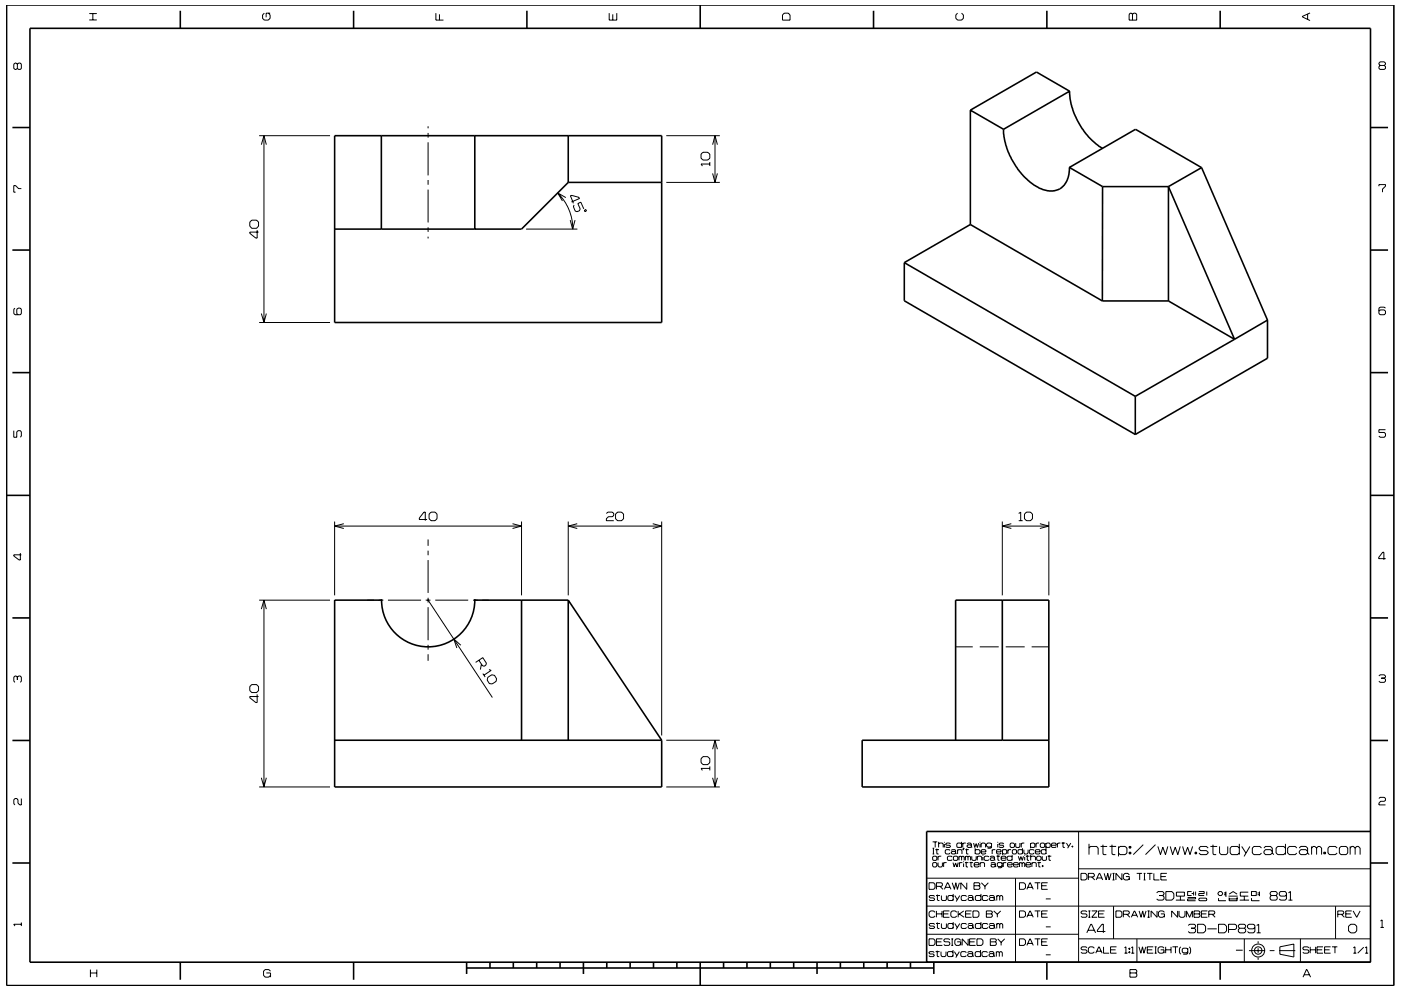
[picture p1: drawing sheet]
<svg xmlns="http://www.w3.org/2000/svg" width="297mm" height="210mm" viewBox="0 0 297 210" stroke-linecap="round" stroke-linejoin="round" font-family="sans-serif">
<g fill="none" stroke="#000" stroke-width=".21">
<path d="M3.7 13.6l-.3-.2h-.2l-.3 .2v.9l.3 .2 .5-.2M3.7 13.6l.2-.2h.4l.2 .2v.9l-.2 .2h-.4l-.2-.2M3.7 13.6v.9M18.9 4.2h1.6M18.9 2.9h1.6M19.7 2.9v1.3M56 2.8l-.3 .4v.7l.3 .4h.9l.4-.4v-.7l-.4-.4M57.3 2.8h-.9v.9M92.4 2.8v1.5h1.6M93.2 3v1.3M129.2 2.8v1.5h1.6v-1.5M129.9 3v1.3"/>
<path d="M166.3 2.8h.8l.4 .4v1.1h-1.6v-1.1zM203 2.8l-.4 .4v.7l.4 .4h.9l.4-.4v-.7l-.4-.4M239.6 2.8h.3l.2 .2 .3-.2h.3l.3 .2v1.3h-1.6v-1.3zM240.1 3v1.3M277.2 3v1.1M277.7 2.7l-1.6 .8v.1l1.6 .8M292.6 13.9l-.2-.3v-.2l.2-.3h.9l.2 .3v.2l-.2 .3M292.6 13.9l-.2 .2v.4l.2 .2h.9l.2-.2v-.4l-.2-.2M292.6 13.9h.9M54.9 28.8h15.1M55.4 30.7l.6-1.9 .5 1.9M56 28.8v39.6"/>
<path d="M90.8 26.8v.4M90.8 28.2v1M90.8 30.2v7M90.8 38.2v1M141.3 38.7h11.3M141.3 28.8h11.3M148.6 32.7l.5-.4h.9l.5 .4v.9l-.5 .3h-.9l-.5-.3zM150.5 34.4v.8M150.5 34.8h-1.9l.3 .4M151.1 36.8l.5 1.9 .5-1.9M151.1 30.7l.5-1.9 .5 1.9M151.6 28.8v9.9"/>
<path d="M292.4 39.5v-.3h1.3v.3l-.6 .6v.7M4.5 40h-.6l-.6-.6h-.4v1.4h.4M53 47.1l.4-.4h1l.4 .4v.9l-.4 .4h-1l-.4-.4zM54.5 48.8v1.7h-.3l-1.2-1v-.3h1.8M90.8 40.2v7M90.8 48.2v1M90.8 50.2v.4M111.5 48.6h10.9M118.2 40.9a10.7 10.7 0 0 1 3.3 7.7M120 41.9l-1.8-1 1.1 1.7M120.9 46.7l.5 1.9 .5-1.9M121.2 42.8l1.6-.7v-.2l-1.6-.5-.3 .1 .7 1.6"/>
<path d="M121.7 43.5l-.1 .3 .4 1 .3 .1 .5-.2 .2-.4-.5-1.1 .6-.3 .7 1.4M124 44.5h.3l-.1 .3h-.3zM3.2 65.4l-.3 .2v.9l.3 .3h1.1l.2-.3v-.9l-.2-.2h-.5l-.2 .2v.9l.2 .3M54.9 68.4h15.1M55.4 66.5l.6 1.9 .5-1.9M293.7 65.4l-.2-.3h-.9l-.2 .3v1.1l.2 .3h.9l.2-.3v-.5l-.2-.3h-.9l-.2 .3M2.9 91.3v1.4h.7v-1.1l.2-.3h.5l.2 .3v.9l-.2 .2M293.7 91.1h-1.3v.6h1.1l.2 .3v.5l-.2 .2h-.9l-.2-.2M4.3 117.3v1.5h-.2l-1.2-.9v-.2h1.6M70.9 110.6v15.7M71 111.6h39.6M72.9 111.1l-1.9 .5 1.9 .5"/>
<path d="M90.5 110.2h-1.6v-.3l1-1.3h.3v1.8M90.8 114.4v1.4M90.8 116.8v1M90.8 118.8v7M91 109l.4-.4h.8l.5 .4v1l-.5 .4h-.8l-.4-.4zM108.7 111.1l1.9 .5-1.9 .5M110.6 110.6v15.7M120.5 110.6v15.7M120.5 111.6h19.8M122.4 111.1l-1.9 .5 1.9 .5M128.6 108.9l.3-.3h.9l.3 .3v.4l-.3 .3h-.8l-.4 .4v.4h1.5M130.5 109l.4-.4h.9l.4 .4v1l-.4 .4h-.9l-.4-.4z"/>
<path d="M138.4 111.1l1.9 .5-1.9 .5M140.3 110.6v45.4M212.5 110.6v15.7M212.5 111.6h9.9M214.4 111.1l-1.9 .5 1.9 .5M216 110.4h.8M216 108.9l.4-.3v1.8M217.2 109l.4-.4h.9l.4 .4v1l-.4 .4h-.9l-.4-.4zM220.5 111.1l1.9 .5-1.9 .5M222.4 110.6v15.7M293.8 118.5h-1.5v-.3l.9-1.1h.2v1.6M54.9 127.3h15.1"/>
<path d="M55.4 129.2l.6-1.9 .5 1.9M56 127.3v39.6M77.9 127.3h1.4M80.3 127.3h1M82.3 127.3h7M90.3 127.3h1M90.8 126.8v1M90.8 128.8v7M90.8 136.8v1M90.8 138.8v1.4M90.8 127.3l13.6 20.6M92.3 127.3h7"/>
<path d="M97.7 136.9l-1.5-1.4 .7 1.9M100.3 127.3h1M102.3 127.3h1.3M202.6 137.2h3.6M207.7 137.2h4M213.2 137.2h4.1M218.7 137.2h3.7M3.7 143.6l-.3-.2h-.2l-.3 .2v.9l.3 .2M3.7 143.6l.2-.2h.4l.2 .2v.9l-.2 .2M3.7 143.6v.6M53 145.6l.4-.4h1l.4 .4v.9l-.4 .4h-1l-.4-.4zM54.5 147.3v1.7h-.3l-1.2-1v-.3h1.8"/>
<path d="M101.5 140l.8 1.2 .4 .1 .3-.2 .1-.4-.7-1.2-1.6 1M102.1 140.9l-.2 1.1M102.4 142.9l.5 .7M103.4 143.7l.9-.6 .6 .1 .4 .8-.1 .5-.9 .6-.5-.1-.5-.7zM103.7 142l.4 .2-1.5 1M141.3 157h11.3M151.1 158.9l.5-1.9 .5 1.9M151.6 157v9.9M292.4 143.4l.2-.3h.9l.2 .3v.2l-.2 .2M292.9 143.8h.6M293.5 143.8l.2 .3v.4l-.2 .2h-.9l-.2-.2M4.5 169.4v1.3h-.3l-.4-.4v-.7l-.2-.2h-.4l-.3 .2v.9l.3 .2"/>
<path d="M54.9 166.9h15.1M55.4 165l.6 1.9 .5-1.9M141.3 166.9h11.3M149.1 160.5h.9l.5 .4v.9l-.5 .4h-.9l-.5-.4v-.9zM150.5 163h-1.9l.3 .4M150.5 162.6v.8M151.1 165l.5 1.9 .5-1.9M197.7 178.6h1M197.7 179.9h.4M197.9 179.9v1.2M198.3 178.6v1.1M198.6 180v1.1h.4"/>
<path d="M199 179l.2-.2h.6l.2 .2v.7M199 178.6v1.1M200.2 178.6v.1M200.2 179v.7M201.5 179l-.2-.2h-.6l-.2 .3 .2 .2h.6l.2 .3-.2 .1h-.6l-.2-.1M203.9 179l-.2-.2h-.7l-.1 .2v.6l.1 .1h.7l.2-.1M203.9 178.6v1.1M204.1 178.8v.9M204.2 179.9h.2l-.2 .4zM204.3 179.9l-.1 .4M204.8 178.8h-.5l-.2 .2M204.9 180v1.1h.4"/>
<path d="M205 179l.2-.2h.6l.2 .2v.6M206 179.4l-.2-.2h-.6l-.2 .2 .2 .3h.6l.2-.1M206 179.6l.1 .1M206.4 178.8l.3 .9 .3-.8 .2 .8 .3-.9M206.8 179.9v1.2M207.8 178.6v.1M207.8 179v.7M208 179l.2-.2h.5l.3 .2v.7M208 178.8v.9M210.2 179l-.2-.2h-.6l-.2 .2v.4l.2 .3h.6l.2-.3M210.2 178.8v.9l-.2 .2h-.6M211.5 178.6v.1"/>
<path d="M211.5 179v.7M212.8 179l-.2-.2h-.6l-.2 .3 .2 .2h.6l.2 .3-.2 .1h-.6l-.2-.1M214.3 178.8h.6l.2 .2v.6l-.2 .1h-.6l-.1-.1v-.6zM215.3 178.8v.8l.2 .1h.6l.1-.1v-.8M216.5 178.8v.9M216.8 179.9v1.2M217.2 178.8h-.5l-.2 .2M218.5 179l.2-.2h.5l.2 .2v.6l-.2 .1h-.5l-.2-.1M218.5 178.8v1.1M219.7 178.8v.9M220.3 178.8h-.5l-.1 .2M220.6 179l.2-.2h.5l.2 .2v.6l-.2 .1h-.5l-.2-.1z"/>
<path d="M221.7 179l.3-.2h.5l.2 .2v.6l-.2 .1h-.5l-.3-.1M221.7 178.8v1.1M221.8 179.9v1.2M222.9 179.3h1l-.1-.5h-.7l-.2 .2v.6l.2 .1h.7l.1-.1M224.2 178.8v.9M224.8 178.8h-.4l-.2 .2M225.1 178.8h.7M225.4 178.6v1.1h.4M226.1 178.8l.5 .8M227 178.8l-.6 1.1M227.3 179.4h.2v.3h-.2zM227.4 179.4v.3"/>
<path d="M228.7 176.4v27.7M230.9 179.9l.3-.4h1.3l.3 .4v1.4M230.9 179v2.3M233.3 179.5h1.4M233.8 179.2v1.9l.2 .2h.6M235.2 179.5h1.4M235.8 179.2v1.9l.2 .2h.5M237.1 179.9l.4-.4h1l.4 .4v1l-.4 .4h-1l-.4-.4M237.1 179.5v2.1M239.4 179.5h.4v.4h-.4zM239.6 179.5v.4M242.4 179.2l-2.1 2.1"/>
<path d="M245 179.2l-2.1 2.1M245.5 179.5l.5 1.8 .5-1.6 .6 1.6 .5-1.8M248.1 179.5l.5 1.8 .6-1.6 .5 1.6 .5-1.8M250.7 179.5l.5 1.8 .6-1.6 .5 1.6 .6-1.8M256.2 179.9l-.4-.4h-1.2l-.4 .4 .4 .5h1.2l.4 .5-.4 .4h-1.2l-.4-.4M256.6 179.5h1.5M257.2 179.2v1.9l.1 .2h.6M258.6 179.5v1.4l.3 .4h1.1l.3-.4v-1.4M262.8 179.9l-.4-.4h-1.2l-.4 .4v1l.4 .4h1.2l.4-.4M262.8 179v2.3M263.3 179.5l.9 1.4M265 179.5l-1.2 2.1"/>
<path d="M267.5 179.9l-.4-.4h-1.2l-.4 .4v1l.4 .4h1.2l.4-.4M268 179.9l.3-.4h1.1l.3 .4v1M272.5 179.9l-.3-.4h-1.3l-.3 .4v1l.3 .4h1.3l.3-.4M272.5 179v2.3M274.9 179.9l-.3-.4h-1.2l-.4 .4v1l.4 .4h1.2l.3-.4M275.5 179.9l.3-.4h1.1l.3 .4v1M278.1 179.9l.3-.4h.4l.3 .4M278.1 179.5v1.8M279.1 179.9l.4-.4h.3l.4 .4v1.4M279.1 179.9v1.4M283.5 179.9l-.4-.4h-1.2l-.3 .4v1l.3 .4h1.2l.4-.4M284.3 179.5h1.1l.3 .4v1l-.3 .4h-1.1l-.3-.4v-1z"/>
<path d="M286.3 179.9l.3-.4h.3l.4 .4M286.3 179.5v1.8M287.3 179.9l.4-.4h.3l.4 .4v1.4M287.3 179.9v1.4M292.4 169.4l.2-.3h.9l.2 .3v.3l-.2 .3h-.8l-.3 .3v.4h1.3M4.5 195.7v.7M4.5 196h-1.6l.3 .4M196.5 198.2h32.2M196.5 192.2h94.1M196.6 186.3h32.1M197 199.1h.9l.3 .4v.7l-.3 .3h-.9zM197 187.2h.9l.3 .4v.7l-.3 .3h-.9z"/>
<path d="M197.7 181.1h.4M197.7 181.8l.2-.2h.6l.1 .2v.5l-.1 .2h-.6l-.2-.2zM197.7 183.1l.2-.1h.6l.1 .1v.6l-.1 .2h-.6l-.2-.2zM198.2 190.2l-.2-.3h-.8l-.2 .3 .2 .3h.8l.2 .3-.2 .2h-.8l-.2-.2M198.2 196.1l-.2-.2h-.8l-.2 .2 .2 .3h.8l.2 .2-.2 .3h-.8l-.2-.2M198.2 193.5l-.2-.3h-.7l-.3 .3v.8l.3 .3h.7l.2-.3M198.3 180.2h.8M198.5 189.9h.8M198.5 195.9h.8M198.5 188h1.1l.2-.2v-.4l-.2-.2h-1.1v1.4M198.5 199.8h1.1M198.5 193.2v1.4"/>
<path d="M198.5 193.8h1.2M198.7 189.7v1.2l.5 .1M198.7 195.7v1.1l.5 .1M198.9 183v.7l.2 .2h.5l.2-.2v-.7M198.9 181.6v.9M199.3 188l.6 .6M199.6 181.6h-.5l-.2 .2M199.6 189.9v.9l.2 .2h.6l.3-.2v-.9M199.6 195.9v.8l.2 .2h.6l.3-.2v-.8M199.7 193.2v1.4M199.8 199.1h-1.3v1.4h1.3M200 193.8h1.1"/>
<path d="M200.1 183v.9M200.2 188.6l.7-1.4h.1l.6 1.4M200.4 188.2h1M200.7 183h-.5l-.1 .1M201.3 193.2h-1.3v1.4h1.3M201.4 199.3l-.2-.2h-.9l-.2 .5 .2 .2h.9l.2 .2v.3l-.2 .2h-.9l-.2-.2M201.4 180.4l-.1-.2h-.7l-.2 .2v.5l.2 .2h.7l.1-.2M201.7 180.4l.2-.2h.5l.2 .2v.5M201.7 199.1h.4M201.9 199.1v1.4M201.9 187.2l.5 1.4 .2-1.4 .4 1.4 .4-1.4M201.9 181.8l-.2-.2h-.7l-.1 .2v.5l.1 .2h.7l.2-.2"/>
<path d="M202.1 183l.2 .9 .3-.9 .3 .9 .3-.9M202.1 190.2l-.2-.3h-.7l-.2 .3v.6l.2 .2h.7l.2-.2M202.1 196.1l-.2-.2h-.7l-.2 .2v.6l.2 .2h.7l.2-.2M202.1 189.6v1.4M202.1 195.6v1.3M202.1 181.8l.2-.2h.6l.2 .2v.5l-.2 .2h-.6l-.2-.2zM202.4 189.9l.5 .9M202.4 195.9l.5 .8M202.6 180.8l-.2-.2h-.5l-.2 .2 .2 .3h.5l.2-.2M202.6 180.9l.2 .2M202.9 193.5l-.3-.3h-.7l-.3 .3v.8l.3 .3h.7l.3-.3M202.9 199.8h.8v.7"/>
<path d="M203 180.4l.2-.2h.6l.2 .2v.7M203 180.2v.9M203.2 193.2v1.4M203.3 181.8l.2-.2 .4 .2M203.3 181.6v.9M203.4 193.8l1 .8M203.4 183v.9M203.5 189.9l-.8 1.3M203.5 195.9l-.8 1.2M203.7 199.5l-.3-.4h-.7l-.3 .4v.7l.3 .3h.7l.3-.3M203.9 181.8v.7M203.9 181.8l.1-.2 .4 .2v.7"/>
<path d="M204 183h-.4l-.2 .1M204.3 182.7v.2M204.3 183.1v.8M204.3 193.2l-1.1 .8M204.6 183h.7M204.7 180.2h.7M204.7 181.6v.9M204.7 181.8l.1-.2 .4 .2M204.7 193.8h1.1M204.8 182.8v1l.4 .1M204.9 190.2l-.2-.3h-.7l-.2 .3v.6l.2 .2h.7l.2-.2M204.9 196.1l-.2-.2h-.7l-.2 .2v.6l.2 .2h.7l.2-.2"/>
<path d="M205 187.2v1.4l-1.3-1.4v1.4M205.2 190.2l.2-.3h.7l.2 .3v.6M205.2 196.1l.2-.2h.7l.2 .2v.6M205.2 181.8v.7M205.2 181.8l.2-.2 .4 .2v.7M205.3 199.1v1.4l-1.3-1.4v1.4M205.6 183h.7M205.6 199.8h1M205.9 182.8v1l.3 .1M206 193.2h-1.3v1.4h1.3M206 181.6v.7l.2 .2h.6l.2-.2v-.7M206.3 193.2h1l.3 .3v.8l-.3 .3h-1z"/>
<path d="M206.3 190.6l-.2-.2h-.7l-.2 .2 .2 .4h.7l.2-.2M206.3 196.5l-.2-.2h-.7l-.2 .2 .2 .4h.7l.2-.2M206.3 190.8l.2 .2M206.3 196.7l.2 .2M206.5 187.2h1.1l.2 .2-.2 .5 .2 .2v.3l-.2 .2h-1.1zM206.5 187.9h1.1M206.5 183.4h1.1l-.2-.4h-.7l-.2 .1v.6l.2 .2h.7l.2-.2M206.8 180.4l.1-.2h.7l.2 .2v.5l-.2 .2h-.7l-.1-.2M206.8 199.1h-1.2v1.4h1.2M207.1 199.1h1l.3 .4v.7l-.3 .3h-1zM207.2 181.8l.2-.2h.5l.2 .2v.7M207.2 181.6v.9"/>
<path d="M207.8 183.1l.2-.1h.6l.1 .1v.8M207.8 183v.9M208 190.2l-.2-.3h-.8l-.2 .3v.6l.2 .2h.8l.2-.2M208 196.1l-.2-.2h-.8l-.2 .2v.6l.2 .2h.8l.2-.2M208 189.6v1.4M208 195.6v1.3M208 180.7h1v-.3l-.2-.2h-.6l-.2 .2v.5l.2 .2h.6l.2-.2M208.1 187.2l.7 .8M208.4 181.3v.2M208.4 181.8v.7M208.8 188v.6M209.1 193.2h1.1l.2 .2-.2 .4 .2 .2v.3l-.2 .3h-1.1z"/>
<path d="M209.1 193.8h1.1M209.5 190.2l-.3-.3h-.7l-.2 .3v.6l.2 .2h.7l.3-.2M209.5 196.1l-.3-.2h-.7l-.2 .2v.6l.2 .2h.7l.3-.2M209.5 187.2l-.7 .8M209.7 181.8l-.2-.2h-.7l-.1 .2v.5l.1 .2h.7l.2-.2M209.7 190.2l.3-.3h.6l.2 .3v.6M209.7 196.1l.3-.2h.6l.2 .2v.6M209.9 181.8l.2-.2h.5l.3 .2v.5M210 199.1h1l.2 .2-.2 .5 .2 .2v.3l-.2 .2h-1zM210 199.8h1M210.1 183.1l.2-.1h.5l.2 .1v.6M210.4 180.2v.9"/>
<path d="M210.7 193.2l.8 .7M210.8 190.6l-.2-.2h-.6l-.3 .2v.2l.3 .2h.6l.2-.2M210.8 196.5l-.2-.2h-.6l-.3 .2v.2l.3 .2h.6l.2-.2M210.8 190.8l.2 .2M210.8 196.7l.2 .2M210.9 182.2l-.3-.3h-.5l-.2 .3 .2 .3h.5l.3-.2M210.9 182.3l.1 .2M211 183.5l-.2-.2h-.5l-.2 .2 .2 .4h.5l.2-.2M211 183.7l.2 .2M211 180.2h-.4l-.2 .2M211.3 181.6h.7M211.3 180.7h1l-.2-.5h-.6l-.2 .2v.5l.2 .2h.6l.2-.2"/>
<path d="M211.3 190.2l.2-.3 .5 .3M211.3 189.9v1.1M211.3 195.9v1M211.3 196.1l.2-.2 .5 .2M211.5 193.9v.7M211.5 199.1l.8 .8M211.6 181.4v1l.3 .1M212 190.2l.2-.3 .4 .3v.8M212 190.2v.8M212 196.1v.8M212 196.1l.2-.2 .4 .2v.8M212.2 193.2l-.7 .7"/>
<path d="M212.3 182h1v-.2l-.2-.2h-.6l-.2 .2v.5l.2 .2h.6l.2-.2M212.3 199.9v.6M212.5 183.1l-.2-.1h-.7l-.2 .1v.5l.2 .2h.7l.2-.2M212.5 183v.9l-.2 .2h-.7M212.6 180.4l.1-.2h.6l.1 .2v.5l-.1 .2h-.6l-.1-.2M212.6 180.2v1.1M212.7 183v.9M213 199.1l-.7 .8M213.4 183h-.5l-.2 .1M213.6 183.4h1l-.1-.4h-.7l-.2 .1v.6l.2 .2h.7l.1-.2M213.7 180.2v.9M214.4 180.2h-.5l-.2 .2"/>
<path d="M214.6 181.8l-.2-.2h-.7l-.2 .2v.5l.2 .2h.7l.2-.2M214.6 181.3v1.2M214.6 180.4l.2-.2h.5l.2 .2v.5l-.2 .2h-.5l-.2-.2zM214.9 183.4h1l-.2-.4h-.6l-.2 .1v.6l.2 .2h.6l.2-.2M215.3 186.3v17.8M215.9 181.6l.3 .9 .2-.8 .3 .8 .3-.9M216.2 183v.9M216.2 183.1l.2-.1 .3 .1M216.2 199.1h.9l.3 .4v.7l-.3 .3h-.9zM216.2 187.2h.9l.3 .4v.7l-.3 .3h-.9zM216.2 193.2h.9l.3 .3v.8l-.3 .3h-.9zM216.7 183.1l.2-.1 .4 .1v.8"/>
<path d="M216.7 183.1v.8M216.8 180.4l-.2-.2h-.6l-.2 .2v.5l.2 .2h.6l.2-.2M217.1 180.2v.7l.2 .2h.5l.2-.2v-.7M217.3 181.3v.2M217.3 181.8v.7M217.5 183.4h1l-.1-.4h-.7l-.2 .1v.6l.2 .2h.7l.1-.2M217.5 181.6h.8M217.7 194.6l.7-1.4 .7 1.4M217.7 188.6l.7-1.4 .7 1.4M217.8 181.4v1l.4 .1M217.9 194.1h1M217.9 188.2h1"/>
<path d="M218.5 181.8l.2-.2h.6l.2 .2v.7M218.5 181.3v1.2M218.8 183.1l.2-.1h.5l.2 .1v.8M218.8 183v.9M219.2 180.4l-.1-.2h-.7l-.2 .2v.5l.2 .2h.7l.1-.2M219.4 199.1h1.2M219.4 193.2h1.2M219.4 187.2h1.2M219.5 180.7h1l-.2-.5h-.6l-.2 .2v.5l.2 .2h.6l.2-.2M219.8 181.8l.2-.2h.5l.2 .2v.5l-.2 .2h-.5l-.2-.2zM220 183h.7M220 187.2v1.4"/>
<path d="M220 193.2v1.4M220 199.1v1.4M220.3 182.8v1l.3 .1M220.8 199.8h1.1M220.8 193.8h1.1M220.8 187.9h1.1M221 183.6h.1v.2h-.1zM221 181.6v.7l.1 .2h.6l.2-.2v-.7M221.1 183.6v.2M221.7 196.6h1.1M221.7 190.7h1.1M221.8 180.4l-.2-.2h-.6l-.2 .2v.5l.2 .2h.6l.2-.2"/>
<path d="M222.1 199.1h-1.3v1.4h1.3M222.1 187.2h-1.3v1.4h1.3M222.1 193.2h-1.3v1.4h1.3M222.1 181.6h.8M222.4 181.4v1l.4 .1M228.7 199.1h61.9M228.7 184.3h61.9M229.2 185.2h.9l.4 .4v.7l-.4 .3h-.9zM230.4 197.9l.9-1.9h.1l.9 1.9M230.5 193.4l-.2-.2h-.9l-.2 .2 .2 .4h.9l.2 .2v.3l-.2 .3h-.9l-.2-.3M230.7 197.3h1.3M230.8 186h1l.2-.2v-.3l-.2-.3h-1v1.4"/>
<path d="M230.8 193.2h.4M230.8 194.6h.4M231 193.2v1.4M231.5 186l.6 .6M231.5 193.2h1.1l-1.1 1.4h1.1M232.4 186.6l.6-1.4h.2l.6 1.4M232.6 186.2h1M232.9 193.8h1.1M234.1 185.2l.4 1.4 .4-1.4 .3 1.4 .4-1.4M234.2 193.2h-1.3v1.4h1.3M234.4 197.6h-1.7v-.3l.9-1.3h.3v1.9M235.9 185.2h.4"/>
<path d="M235.9 186.6h.4M236.1 185.2v1.4M236.1 192.2v6.9M236.6 193.2h1l.3 .3v.8l-.3 .3h-1zM237.9 185.2v1.4l-1.3-1.4v1.4M238.2 193.9h1l.2-.2v-.3l-.2-.2h-1v1.4M238.7 185.9h.7v.7M238.9 193.9l.7 .7M239.4 180.8h.4v.3h-.4zM239.4 185.6l-.3-.4h-.6l-.3 .4v.7l.3 .3h.6l.3-.3M239.6 180.8v.3M239.9 194.6l.6-1.4 .7 1.4"/>
<path d="M240.1 194.1h.9M241 185.2h1.1M241 199.1v5M241.5 193.2l.4 1.4 .4-1.4 .3 1.4 .4-1.4M241.6 185.2v1.4M242.5 185.2h.4M242.5 186.6h.4M242.7 185.2v1.4M243.2 185.2h1.1M243.3 193.2h.5M243.3 194.6h.5M243.5 193.2v1.4"/>
<path d="M243.8 185.2v1.4M244.6 185.2v1.4h1.2M245.2 189.4l.3-.3h1l.3 .3v.2l-.3 .3M245.3 193.2v1.4l-1.2-1.4v1.4M245.8 189.9h.7M246.1 193.8h.8v.8M246.1 185.9h1.1M246.5 189.9l.3 .3v.5l-.3 .2h-1l-.3-.2M246.9 193.5l-.4-.3h-.6l-.3 .3v.8l.3 .3h.6l.4-.3M247.2 189.1h1.3l.4 .4v1l-.4 .4h-1.3zM247.4 185.2h-1.3v1.4h1.3M249.3 190.9h1.9"/>
<path d="M249.4 189.2h1.7v.9h-1.7zM249.7 193.2v1.4l-1.3-1.4v1.4M250 193.2v1.1l.3 .3h.6l.3-.3v-1.1M250.3 190.1v.8M251.5 194.6v-1.4l.7 1.4 .6-1.4v1.4M251.8 190.4h1.7v.3h-1.7v.3h1.7M251.9 196.3l.3-.3h1l.3 .3v.3l-.3 .3M252.5 196.9h.7M252.6 189.1h-.8v.8h.8M252.6 189.5h.5M253.1 189.1v.8M253.1 193.2h1.1l.2 .2-.2 .4 .2 .3v.2l-.2 .3h-1.1z"/>
<path d="M253.1 193.8h1.1M253.2 196.9l.3 .2v.5l-.3 .3h-1l-.3-.3M253.4 180.8h.3v.3h-.3zM253.5 189.1v.8M253.5 180.8v.3M253.9 196h1.3l.4 .5v.9l-.4 .5h-1.3zM254.2 189.1h1.1v.4h-1.1v.4h1.1M254.2 190.7l.1-.2h1.4l.2 .4-.2 .1h-1.4zM254.7 193.8h1.1M255.9 189.1v.8M256 193.2h-1.3v1.4h1.3M256 197h2"/>
<path d="M256.3 193.9h1l.3-.2v-.3l-.3-.2h-1v1.4M257 193.9l.6 .7M258.4 190.5v.5h1.5M258.4 196h1.2l.5 .5v.9l-.5 .5h-1.2zM258.5 189.1h.4l.3 .3v.2l-.3 .3h-.4l-.3-.3v-.2zM259.5 189.4h.4M259.5 189.8h.4M259.9 189.1v1.1M260.5 197.1h1.4l.3-.2v-.6l-.3-.3h-1.4v1.9M260.5 190.1h1.9M260.6 190.7h1.7M260.6 190.4v.6h1.7v-.6"/>
<path d="M260.6 189.6l.8-.5 .9 .5M262.8 196.9l-.3-.3v-.3l.3-.3h1l.3 .3v.3l-.3 .3M262.8 196.9l-.3 .2v.5l.3 .3h1l.3-.3v-.5l-.3-.2M262.8 196.9h1M262.8 190.9h2M263.8 190.1v.8M263.8 199.1v5M264.7 189.2h-1.7v.9h1.7M265.3 189.1h1.1v.8h-1.1zM265.3 190.5v.5h1.7M266.1 196.7l-.3 .3h-1l-.3-.3v-.4l.3-.3h1l.3 .3v1.3l-.3 .3h-1l-.3-.3M266.4 197.9h.9"/>
<path d="M266.4 196.3l.5-.3v1.9M266.6 189.4h.4M266.6 189.8h.4M266.7 199.6v.5M267 189.1v1M269.5 189.9h1M269.5 189.9l-.2-.3 .2-.5h1l.3 .3v.2l-.3 .3M269.5 189.9l-.2 .3v.5l.2 .2h1l.3-.2v-.5l-.3-.3M269.7 180.6l-.3-.4h-1.1l-.3 .4v.3l.3 .4h1.1l.3-.4M269.7 180.9l.4 .4M272.8 189.8l-.3 .3h-1l-.3-.3v-.4l.3-.3h1l.3 .3v1.3l-.3 .2h-1l-.3-.2M273.2 190.9h.8"/>
<path d="M273.2 189.4l.4-.3v1.8M275.7 199.1v5M277.2 180.6l-.3-.4h-1.1l-.3 .4v.3l.3 .4h1.1l.3-.4M277.2 180.9l.4 .4M280.7 180.8h.3v.3h-.3zM280.9 180.8v.3M283.2 192.2v6.9M283.6 193.9h1.1l.2-.2v-.3l-.2-.2h-1.1v1.4M284.4 193.9l.6 .7M285.3 193.8h1.1M285.9 196.5l.5-.5h.8l.5 .5v.9l-.5 .5h-.8l-.5-.5zM286.6 193.2h-1.3v1.4h1.3"/>
<path d="M286.9 193.2l.8 1.4 .7-1.4M292.7 195.4l.3-.3v1.6M292.7 196.7h.7M19.2 206.4h1.3M19.2 205.7v1.6M20.5 205.7v1.6M56.5 206.4h.9v.9M57.4 206l-.4-.4h-.8l-.3 .4v.9l.3 .4h.8l.4-.4M198.1 202l-.2-.2h-.8l-.2 .2 .2 .3h.8l.2 .3-.2 .3h-.8l-.2-.2M198.4 201.8h.8M198.7 201.6v1.2l.4 .1M199.5 201.8v.9l.2 .2h.7l.2-.2v-.9"/>
<path d="M201.7 200.5h.4M202.1 202l-.3-.2h-.7l-.2 .2v.7l.2 .2h.7l.3-.2M202.1 201.5v1.4M202.3 201.8l.6 .9M203.4 201.8l-.8 1.3M204.9 202l-.3-.2h-.7l-.2 .2v.7l.2 .2h.7l.3-.2M205.1 202.1l.3-.3h.6l.2 .3v.6M206.2 202.5l-.2-.2h-.6l-.3 .2v.2l.3 .2h.6l.2-.2M206.2 202.7l.3 .2M207.9 202.1l-.2-.3h-.7l-.2 .3v.6l.2 .2h.7l.2-.2M207.9 201.5v1.4M209.4 202.1l-.2-.3h-.8l-.2 .3v.6l.2 .2h.8l.2-.2"/>
<path d="M209.7 202.1l.2-.3h.6l.2 .3v.6M210.7 202.5l-.2-.2h-.6l-.2 .2 .2 .4h.6l.2-.2M210.7 202.7l.2 .2M211.2 201.8v1.1M211.2 202.1l.2-.3 .5 .3M211.9 202.1l.2-.3 .4 .3v.8M211.9 202.1v.8M217.7 200.5l.7-1.4 .7 1.4M217.9 200.1h1M221.7 202.5h1.1M230.5 201l-.2-.2h-.9l-.2 .4 .2 .3h.9l.2 .2v.3l-.2 .2h-.9l-.2-.2M232 201.1l-.3-.3h-.6l-.3 .3v.8l.3 .3h.6l.3-.3"/>
<path d="M232.3 202.2l.7-1.4 .7 1.4M232.5 201.8h1M234 200.8v1.4h1.2M235.5 201.5h1M236.7 200.8h-1.2v1.4h1.2M238.4 202.2h.7M238.4 201l.3-.2v1.4M239.3 201.1h.3v.2h-.3zM239.3 201.9h.3v.2h-.3zM239.4 201.1v.2M239.4 201.9v.2M239.6 205.6h1.2l.2 .3-.2 .5 .2 .2v.4l-.2 .3h-1.2z"/>
<path d="M239.6 206.4h1.2M239.9 202.2h.6M239.9 201l.3-.2v1.4M241.5 200.8l.4 1.4 .3-1.4 .3 1.4 .4-1.4M243.2 201.5h1.1M244.5 200.8h-1.3v1.4h1.3M244.8 200.8h.4M244.8 202.2h.4M245 200.8v1.4M246.1 201.5h.7v.7M246.8 201.1l-.3-.3h-.6l-.4 .3v.8l.4 .3h.6l.3-.3M247.1 201.5h1.2"/>
<path d="M247.1 200.8v1.4M248.3 200.8v1.4M248.6 200.8h1.2M249.2 200.8v1.4M250.4 200.8a1.09 1.09 0 0 0 0 1.6M251.8 201.3l-.2-.2h-.7l-.2 .2v.6l.2 .2h.7l.2-.2M251.8 201.1v1.1l-.2 .2h-.7M252.1 200.8a1.1 1.1 0 0 1 0 1.6M262 201.5h1.5M264.8 201.6h3.4M266.7 201.1v1M266.7 203.1v.5"/>
<path d="M269.2 201.6h1M271.2 201.6h3.4M274.3 203l-2.9-.6v-1.6l2.9-.6v2.8M276.3 207.3l.7-1.6h.1l.8 1.6M276.5 206.8h1.1M277.5 201l-.2-.2h-.9l-.2 .4 .2 .3h.9l.2 .2v.3l-.2 .2h-.9l-.2-.2M277.8 201.5h1.1M277.8 200.8v1.4M278.9 200.8v1.4M279.2 201.5h1.1M280.5 200.8h-1.3v1.4h1.3M280.8 201.5h1.1"/>
<path d="M282.1 200.8h-1.3v1.4h1.3M282.4 200.8h1.1M283 200.8v1.4M286.9 202.2h.7M286.9 201l.4-.2v1.4M289.1 200.9l-1.2 1.3M289.4 202.2h.7M289.4 201l.4-.2v1.4"/>
<circle cx="266.8" cy="201.6" r="1.38"/>
<circle cx="266.8" cy="201.6" r=".79"/>
</g>
<g fill="none" stroke="#000" stroke-width=".34">
<path d="M1.4 1.1h294.1v207.9h-294.1zM6.4 6h284.2v198.1h-284.3zM38.2 2.3v3.7M75 2.3v3.7M111.7 2.3v3.7M148.5 1.1v4.9M185.2 2.3v3.7M222 2.3v3.7M226.8 19.3l.1 1.8 .6 2.2 .9 2.3 1.2 1.9a13.2 13.2 0 0 0 4.2 4M226.8 19.3l-14 8.1M226.8 19.3l-7-4-14.1 8.1M258.7 2.3v3.7"/>
<path d="M2.6 27h3.7M71 28.8h69.3v39.6h-69.3zM80.9 28.8v19.8M100.7 28.8v19.8M120.5 38.7l-9.9 9.9h-39.6M120.5 28.8v9.9M120.5 38.7h19.8M212.8 27.4l-7.1-4v24.2M212.8 27.4l.3 2.6 1 3 1.8 3 2.1 2.3a6.8 6.8 0 0 0 5.9 2.1 4.4 4.4 0 0 0 2.8-4.8v-.1M226.7 35.5l14-8.1 14.1 8.2M226.7 35.5l7.1 4.1M233.8 39.6h13.9"/>
<path d="M233.8 39.6l-.1 24.2M247.7 39.6v24.2M247.7 39.6l14 32.4M254.8 35.6l-7.1 4M254.8 35.6l13.9 32.3M290.6 27h3.7M2.6 53h3.7M191.7 55.7v8.1M191.7 55.7l49 28.4M205.7 47.6l28 16.2M205.7 47.6l-14 8.1M290.6 53h3.7"/>
<path d="M2.6 79h3.7M191.7 63.8l49 28.4M233.7 63.8h14M247.7 63.8l14 8.2M261.7 72l-21 12.1M268.7 67.9v8.1M268.7 76l-28 16.2M268.7 67.9l-7 4.1M290.6 79h3.7M240.7 84.1v8.1M1.4 105.1h4.9M290.6 105.1h4.9"/>
<path d="M2.6 131.1h3.7M80.9 127.3h-9.9v39.6h69.3v-9.9M80.9 127.3v-.1a9.9 9.9 0 0 0 9.9 10 9.9 9.9 0 0 0 9.9-10v.1h19.8M110.6 127.3v29.7M120.5 127.3v29.7M120.5 127.3l19.8 29.7M212.5 127.3v29.7M290.6 131.1h3.7M2.6 157.1h3.7M71 157h69.3M222.4 157h-39.6v9.9h39.6v-39.6h-19.8v29.7M290.6 157.1h3.7"/>
<path d="M290.6 176.4h-94.1v27.7M2.6 183h3.7M290.6 183h3.7M38.2 204.1v3.7M75 204.1v3.7M98.9 205.3h99.1M98.9 204.1v2.5M103.9 204.1v1.2M108.8 204.1v1.2M113.8 204.1v1.2M118.7 204.1v1.2M123.7 204.1v2.5"/>
<path d="M128.6 204.1v1.2M133.6 204.1v1.2M138.6 204.1v1.2M143.5 204.1v1.2M148.5 204.1v4.9M153.4 204.1v1.2M158.4 204.1v1.2M163.3 204.1v1.2M168.3 204.1v1.2M173.2 204.1v2.5M178.2 204.1v1.2M183.1 204.1v1.2"/>
<path d="M188.1 204.1v1.2M193 204.1v1.2M198 204.1v2.5M222 204.1v3.7M258.7 204.1v3.7"/>
</g>
</svg>
